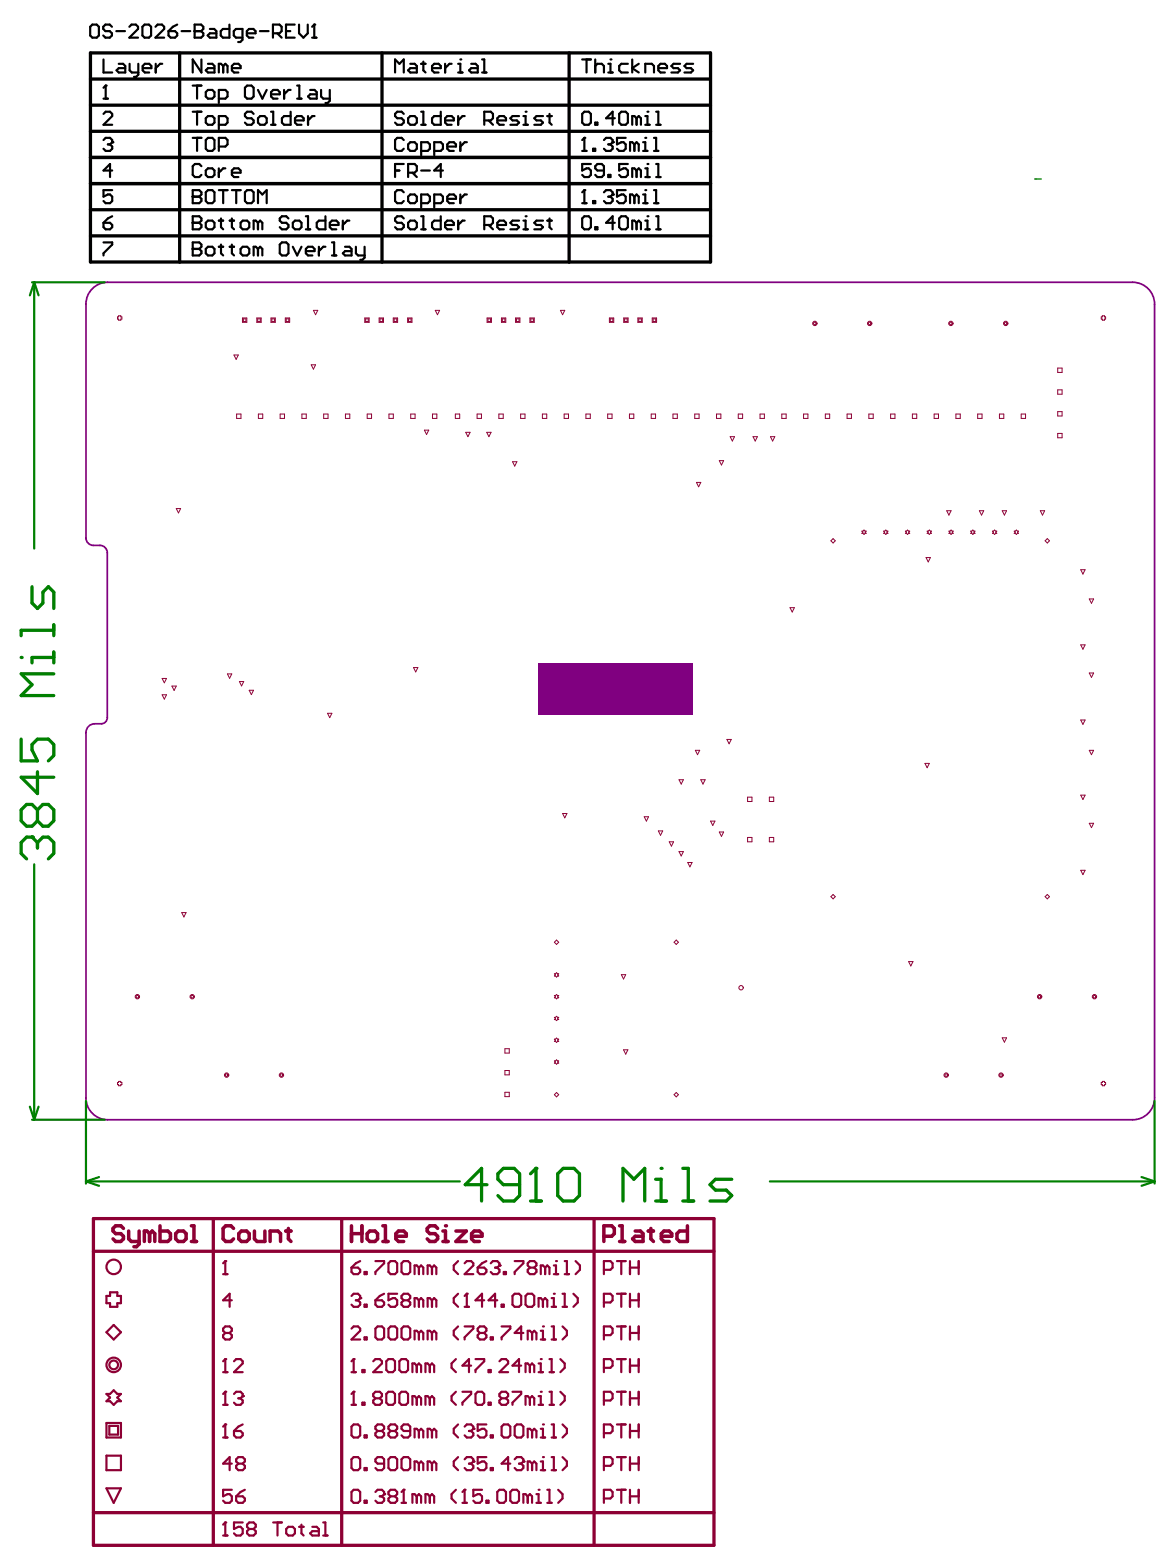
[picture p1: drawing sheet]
<svg xmlns="http://www.w3.org/2000/svg" width="454mm" height="606mm" viewBox="0 0 454 606" stroke-linecap="round" stroke-linejoin="round" font-family="sans-serif">
<path d="M33.4 118v90.8M41.8 109.5h397.8M448 118v308M36.2 211.6h2.6M41.6 214.5v64M33.4 284.2v141.8M36.7 280.9h2.6M41.8 434.5h397.8" fill="none" stroke="#800080" stroke-width=".68"/>
<path d="M208.8 257.4h60v19.9h-60z" fill-rule="evenodd" fill="#800080"/>
<path d="M41.8 109.5a8.4 8.4 0 0 0-8.4 8.5M439.6 109.5a8.5 8.5 0 0 1 8.4 8.5M33.4 208.8l.6 1.7 1 .8 1.2 .3M38.8 211.6l1.2 .3 1 .8 .6 1.8M41.6 278.5l-.5 1.5-.8 .6-1 .3M36.7 280.9a3.4 3.4 0 0 0-3.3 3.3M33.4 426a8.4 8.4 0 0 0 8.4 8.5M448 426a8.4 8.4 0 0 1-8.4 8.5" fill="none" stroke="#800080" stroke-width=".68"/>
<path d="M401.7 69.5h2.3" fill="none" stroke="#008080" stroke-width=".68"/>
<circle cx="401.7" cy="69.5" r=".34" fill="#008080"/>
<path d="M35.1 20.5h240.6v81.2h-240.6zM35.1 30.7h240.6M69.7 20.5v81.2M148.2 20.5v81.2M220.9 20.5v81.2M35.1 51h240.6M35.1 40.8h240.6M35.1 71.2h240.6M35.1 61.1h240.6M35.1 91.5h240.6M35.1 81.4h240.6" fill="none" stroke="#000" stroke-width="1.3"/>
<g fill="none" stroke="#000" stroke-width=".85">
<path d="M35.8 9.5h1.7l.9 .9v3.4l-.9 .8h-1.7l-.8-.8v-3.4zM43.4 10.4l-.8-.9h-1.7l-.8 .9v.8l.8 .9h1.7l.8 .8v.9l-.8 .8h-1.7l-.8-.8M45.1 12.1h3.4M50.2 10.4l.8-.9h1.7l.9 .9v.8l-3.4 3.4h3.4M56.1 9.5h1.7l.8 .9v3.4l-.8 .8h-1.7l-.8-.8v-3.4zM60.3 10.4l.9-.9h1.7l.8 .9v.8l-3.4 3.4h3.4M65.4 12.1h2.5l.9 .8v.9l-.9 .8h-1.7l-.8-.8zM68.8 9.5l-1.7 .9-1.7 1.7M70.5 12.1h3.3M75.5 9.5h2.6l.8 .9v.8l-.8 .9 .8 .8v.9l-.8 .8h-2.6zM75.5 12.1h2.6M81.4 11.2h1.7l.9 .9v2.5h-2.6l-.8-.8 .8-.9h2.6"/>
<path d="M89 9.5v5.1h-2.5l-.8-.8v-1.7l.8-.9h2.5M94.1 14.6h-2.5l-.9-.8v-1.7l.9-.9h2.5v4.3l-.8 .8h-.9M95.8 12.9h3.4v-.8l-.9-.9h-1.7l-.8 .9v1.7l.8 .8h1.7M100.9 12.1h3.3M105.9 12.9h2.5l.9-.8v-1.7l-.9-.9h-2.5v5.1M107.6 12.9l1.7 1.7M111 12.1h1.7M114.4 9.5h-3.4v5.1h3.4M116 9.5v3.4l1.7 1.7 1.7-1.7v-3.4M121.1 14.6h1.7M121.1 10.4l.9-.9v5.1M40.2 23.1v5h3.3"/>
<path d="M40.2 38.3h1.7M40.2 34.1l.8-.9v5.1M46.1 24.8h1.7l.8 .8v2.5h-2.5l-.9-.8 .9-.9h2.5M50.3 24.8v2.5l.8 .8h2.6M53.7 24.8v4.2l-.9 .8h-.8M55.4 26.4h3.3v-.8l-.8-.8h-1.7l-.8 .8v1.7l.8 .8h1.7M60.4 24.8v3.3M63 24.8h-.9l-1.7 1.6M74.8 33.2h3.4M76.5 33.2v5.1M78.2 23.1v5l-3.4-5v5M80.7 24.8h1.7l.8 .8v2.5h-2.5l-.8-.8 .8-.9h2.5"/>
<path d="M80.7 34.9h1.7l.8 .8v1.7l-.8 .9h-1.7l-.8-.9v-1.7zM84.9 38.3h2.5l.9-.9v-1.7l-.9-.8h-2.5v5.1M86.6 25.6l-.8-.8h-.9v3.3M86.6 25.6l.8-.8 .9 .8v2.5M86.6 25.6v2.5M90 26.4h3.4v-.8l-.9-.8h-1.7l-.8 .8v1.7l.8 .8h1.7M95.9 33.2h1.7l.8 .9v3.3l-.8 .9h-1.7l-.9-.9v-3.3zM100.1 34.9l1.7 3.4 1.7-3.4M105.2 36.6h3.4v-.9l-.9-.8h-1.7l-.8 .8v1.7l.8 .9h1.7M110.2 34.9v3.4M112.8 34.9h-.9l-1.7 1.7M115.3 38.3h1.7"/>
<path d="M115.3 33.2h.9v5.1M120.4 34.9h1.7l.8 .8v2.6h-2.5l-.9-.9 .9-.8h2.5M124.6 34.9v2.5l.8 .9h2.6M128 34.9v4.2l-.9 .9h-.8M153.3 28.1v-5l1.7 1.7 1.7-1.7v5M159.2 24.8h1.7l.8 .8v2.5h-2.5l-.8-.8 .8-.9h2.5M163.4 24.8h1.7M164.3 23.9v3.4l.8 .8M167.7 26.4h3.3v-.8l-.8-.8h-1.7l-.8 .8v1.7l.8 .8h1.7M172.7 24.8v3.3M175.3 24.8h-.9l-1.7 1.6M177.8 28.1h1.7"/>
<path d="M177.8 24.8h.8v3.3M182.9 24.8h1.6l.9 .8v2.5h-2.5l-.9-.8 .9-.9h2.5M187.1 28.1h1.7M187.1 23.1h.8v5M225.9 23.1h3.4M227.6 23.1v5M231 25.6l.8-.8h1.7l.9 .8v2.5M231 23.1v5M236.1 28.1h1.6M236.1 24.8h.8v3.3M243.6 24.8h-2.5l-.8 .8v1.7l.8 .8h2.5M245.3 23.1v5"/>
<path d="M247.9 24.8l-2.6 1.6 2.6 1.7M250.4 28.1v-3.3h2.5l.9 .8v2.5M255.5 26.4h3.3v-.8l-.8-.8h-1.7l-.8 .8v1.7l.8 .8h1.7M263.9 24.8h-2.5l-.9 .8 .9 .8h1.7l.8 .9-.8 .8h-2.6M269 24.8h-2.6l-.8 .8 .8 .8h1.7l.9 .9-.9 .8h-2.5M40.2 44.2l.8-.8h1.7l.8 .8v.8l-3.3 3.4h3.3M40.2 54.3l.8-.8h1.7l.8 .8v.9l-.8 .8M41.9 56h.8M42.7 56l.8 .9v.8l-.8 .9h-1.7l-.8-.9M74.8 53.5h3.4M74.8 43.4h3.4M76.5 43.4v5"/>
<path d="M76.5 53.5v5.1M80.7 53.5h1.7l.8 .8v3.4l-.8 .9h-1.7l-.8-.9v-3.4zM80.7 45h1.7l.8 .9v1.7l-.8 .8h-1.7l-.8-.8v-1.7zM84.9 56.9h2.5l.9-.9v-1.7l-.9-.8h-2.5v5.1M84.9 48.4h2.5l.9-.8v-1.7l-.9-.9h-2.5v5.1M98.4 44.2l-.8-.8h-1.7l-.9 .8v.8l.9 .9h1.7l.8 .8v.9l-.8 .8h-1.7l-.9-.8M101 45h1.6l.9 .9v1.7l-.9 .8h-1.6l-.9-.8v-1.7zM105.2 48.4h1.7M105.2 43.4h.8v5M112.8 43.4v5h-2.6l-.8-.8v-1.7l.8-.9h2.6M114.5 46.7h3.3v-.8l-.8-.9h-1.7l-.8 .9v1.7l.8 .8h1.7M119.5 45v3.4"/>
<path d="M122.1 45h-.9l-1.7 1.7M156.7 54.3l-.9-.8h-1.6l-.9 .8v3.4l.9 .9h1.6l.9-.9M156.7 44.2l-.9-.8h-1.6l-.9 .8v.8l.9 .9h1.6l.9 .8v.9l-.9 .8h-1.6l-.9-.8M159.2 55.2h1.7l.8 .8v1.7l-.8 .9h-1.7l-.8-.9v-1.7zM159.2 45h1.7l.8 .9v1.7l-.8 .8h-1.7l-.8-.8v-1.7zM163.4 58.6h2.6l.8-.9v-1.7l-.8-.8h-2.6v5.1M163.4 48.4h1.7M163.4 43.4h.9v5M168.5 58.6h2.5l.9-.9v-1.7l-.9-.8h-2.5v5.1M171 43.4v5h-2.5l-.8-.8v-1.7l.8-.9h2.5M172.7 46.7h3.4v-.8l-.8-.9h-1.7l-.9 .9v1.7l.9 .8h1.7M173.6 56.9h3.3v-.9l-.8-.8h-1.7l-.8 .8v1.7l.8 .9h1.7"/>
<path d="M177.8 45v3.4M178.6 55.2v3.4M180.3 45h-.8l-1.7 1.7M181.2 55.2h-.9l-1.7 1.7M187.9 46.7h2.6l.8-.8v-1.7l-.8-.8h-2.6v5M189.6 46.7l1.7 1.7M193 46.7h3.4v-.8l-.9-.9h-1.7l-.8 .9v1.7l.8 .8h1.7M201.4 45h-2.5l-.8 .9 .8 .8h1.7l.8 .9-.8 .8h-2.5M203.1 48.4h1.7M203.1 45h.9v3.4M210.7 45h-2.5l-.9 .9 .9 .8h1.7l.8 .9-.8 .8h-2.6M212.4 45h1.7"/>
<path d="M213.3 44.2v3.4l.8 .8M225.9 58.6h1.7M225.9 54.3l.9-.8v5.1M226.8 43.4h1.7l.8 .8v3.4l-.8 .8h-1.7l-.9-.8v-3.4zM230.1 57.7h.9v.9h-.9zM231 47.6h.8v.8h-.8zM234.4 54.3l.8-.8h1.7l.8 .8v.9l-.8 .8M236.1 56h.8M236.9 56l.8 .9v.8l-.8 .9h-1.7l-.8-.9M238.6 45.9h-3.4l2.5-2.5v5M241.1 43.4h1.7l.8 .8v3.4l-.8 .8h-1.7l-.8-.8v-3.4zM242.8 53.5h-3.4v2.5l1.7-.8h.9l.8 .8v1.7l-.8 .9h-1.7l-.9-.9"/>
<path d="M246.2 56l-.9-.8h-.8v3.4M246.2 56v2.6M246.2 56l.8-.8 .9 .8v2.6M247 45.9l-.8-.9h-.9v3.4M247 45.9v2.5M247 45.9l.9-.9 .8 .9v2.5M249.6 58.6h1.6M249.6 55.2h.8v3.4M250.4 48.4h1.7M250.4 45h.8v3.4M253.8 53.5h.8v5.1M253.8 58.6h1.7"/>
<path d="M254.6 48.4h1.7M254.6 43.4h.9v5M43.5 73.8h-3.3v2.5l1.7-.8h.8l.8 .8v1.7l-.8 .8h-1.7l-.8-.8M43.5 66.2h-3.3l2.5-2.6v5.1M74.8 73.8h2.5l.9 .8v.9l-.9 .8 .9 .9v.8l-.9 .8h-2.5zM74.8 76.3h2.5M78.2 64.5l-.9-.9h-1.7l-.8 .9v3.4l.8 .8h1.7l.9-.8M80.7 73.8h1.7l.8 .8v3.4l-.8 .8h-1.7l-.8-.8v-3.4zM80.7 65.3h1.7l.8 .9v1.7l-.8 .8h-1.7l-.8-.8v-1.7zM84.9 73.8h3.4M84.9 65.3v3.4M86.6 73.8v5"/>
<path d="M87.4 65.3h-.8l-1.7 1.7M90 73.8h3.4M90 67h3.4v-.8l-.9-.9h-1.7l-.8 .9v1.7l.8 .8h1.7M91.7 73.8v5M95.9 73.8h1.7l.8 .8v3.4l-.8 .8h-1.7l-.9-.8v-3.4zM100.1 78.8v-5l1.7 1.7 1.7-1.7v5M153.3 66.2h1.7M156.7 74.6l-.9-.8h-1.6l-.9 .8v3.4l.9 .8h1.6l.9-.8M156.7 63.6h-3.4v5.1M158.4 67h2.5l.8-.8v-1.7l-.8-.9h-2.5v5.1M159.2 75.5h1.7l.8 .8v1.7l-.8 .8h-1.7l-.8-.8v-1.7zM160.1 67l1.6 1.7"/>
<path d="M163.4 78.8h2.6l.8-.8v-1.7l-.8-.8h-2.6v5M163.4 66.2h3.4M168.5 78.8h2.5l.9-.8v-1.7l-.9-.8h-2.5v5M171.9 66.2h-3.4l2.5-2.6v5.1M173.6 77.2h3.3v-.9l-.8-.8h-1.7l-.8 .8v1.7l.8 .8h1.7M178.6 75.5v3.3M181.2 75.5h-.9l-1.7 1.7M225.9 78.8h1.7M225.9 74.6l.9-.8v5M229.3 63.6h-3.4v2.6l1.7-.9h.9l.8 .9v1.7l-.8 .8h-1.7l-.9-.8M230.1 78h.9v.8h-.9zM234.4 74.6l.8-.8h1.7l.8 .8v.9l-.8 .8"/>
<path d="M234.4 66.2h-2.6l-.8-.9v-.8l.8-.9h1.7l.9 .9v3.4l-.9 .8h-1.7l-.8-.8M236.1 76.3h.8M236.1 67.9h.8v.8h-.8zM236.9 76.3l.8 .9v.8l-.8 .8h-1.7l-.8-.8M242.8 73.8h-3.4v2.5l1.7-.8h.9l.8 .8v1.7l-.8 .8h-1.7l-.9-.8M243.6 63.6h-3.3v2.6l1.7-.9h.8l.8 .9v1.7l-.8 .8h-1.7l-.8-.8M246.2 76.3l-.9-.8h-.8v3.3M246.2 76.3v2.5M246.2 76.3l.8-.8 .9 .8v2.5M247 66.2l.9-.9 .8 .9v2.5M247 66.2l-.8-.9h-.9v3.4M247 66.2v2.5"/>
<path d="M249.6 75.5h.8v3.3M249.6 78.8h1.6M250.4 65.3h.8v3.4M250.4 68.7h1.7M253.8 73.8h.8v5M253.8 78.8h1.7M254.6 63.6h.9v5.1M254.6 68.7h1.7M40.2 86.5h2.5l.8 .8v.8l-.8 .9h-1.7l-.8-.9zM40.2 94.1h3.3v.8l-3.3 3.4v.8M43.5 83.9l-1.6 .9-1.7 1.7M74.8 83.9h2.5l.9 .9v.8l-.9 .9 .9 .8v.8l-.9 .9h-2.5z"/>
<path d="M74.8 86.5h2.5M74.8 94.1h2.5l.9 .8v.9l-.9 .8 .9 .8v.9l-.9 .8h-2.5zM74.8 96.6h2.5M80.7 85.6h1.7l.8 .9v1.6l-.8 .9h-1.7l-.8-.9v-1.6zM80.7 95.8h1.7l.8 .8v1.7l-.8 .8h-1.7l-.8-.8v-1.7zM84.9 85.6h1.7M84.9 95.8h1.7M85.8 84.8v3.3l.8 .9M85.8 94.9v3.4l.8 .8M89.1 85.6h1.7M89.1 95.8h1.7M90 84.8v3.3l.8 .9"/>
<path d="M90 94.9v3.4l.8 .8M94.2 85.6h1.7l.8 .9v1.6l-.8 .9h-1.7l-.8-.9v-1.6zM94.2 95.8h1.7l.8 .8v1.7l-.8 .8h-1.7l-.8-.8v-1.7zM100.1 96.6l-.8-.8h-.9v3.3M100.1 86.5l-.8-.9h-.9v3.4M100.1 86.5v2.5M100.1 96.6v2.5M100.1 86.5l.9-.9 .8 .9v2.5M100.1 96.6l.9-.8 .8 .8v2.5M109.4 94.1h1.7l.8 .8v3.4l-.8 .8h-1.7l-.8-.8v-3.4zM111.9 84.8l-.8-.9h-1.7l-.8 .9v.8l.8 .9h1.7l.8 .8v.8l-.8 .9h-1.7l-.8-.9M113.6 95.8l1.7 3.3 1.7-3.3"/>
<path d="M114.5 85.6h1.7l.8 .9v1.6l-.8 .9h-1.7l-.9-.9v-1.6zM118.7 89h1.7M118.7 83.9h.8v5.1M118.7 97.4h3.4v-.8l-.9-.8h-1.7l-.8 .8v1.7l.8 .8h1.7M123.8 95.8v3.3M126.3 83.9v5.1h-2.5l-.9-.9v-1.6l.9-.9h2.5M126.3 95.8h-.9l-1.6 1.6M128 87.3h3.4v-.8l-.9-.9h-1.7l-.8 .9v1.6l.8 .9h1.7M128.8 94.1h.9v5M128.8 99.1h1.7M133 85.6v3.4M133.9 95.8h1.7l.8 .8v2.5h-2.5l-.9-.8 .9-.9h2.5"/>
<path d="M135.6 85.6h-.9l-1.7 1.7M138.1 95.8v2.5l.8 .8h2.6M141.5 95.8v4.2l-.9 .8h-.8M156.7 84.8l-.9-.9h-1.6l-.9 .9v.8l.9 .9h1.6l.9 .8v.8l-.9 .9h-1.6l-.9-.9M159.2 85.6h1.7l.8 .9v1.6l-.8 .9h-1.7l-.8-.9v-1.6zM163.4 89h1.7M163.4 83.9h.9v5.1M171 83.9v5.1h-2.5l-.8-.9v-1.6l.8-.9h2.5M172.7 87.3h3.4v-.8l-.8-.9h-1.7l-.9 .9v1.6l.9 .9h1.7M177.8 85.6v3.4M180.3 85.6h-.8l-1.7 1.7M187.9 87.3h2.6l.8-.8v-1.7l-.8-.9h-2.6v5.1"/>
<path d="M189.6 87.3l1.7 1.7M193 87.3h3.4v-.8l-.9-.9h-1.7l-.8 .9v1.6l.8 .9h1.7M201.4 85.6h-2.5l-.8 .9 .8 .8h1.7l.8 .8-.8 .9h-2.5M203.1 89h1.7M203.1 85.6h.9v3.4M210.7 85.6h-2.5l-.9 .9 .9 .8h1.7l.8 .8-.8 .9h-2.6M212.4 85.6h1.7M213.3 84.8v3.3l.8 .9M226.8 83.9h1.7l.8 .9v3.3l-.8 .9h-1.7l-.9-.9v-3.3zM231 88.1h.8v.9h-.8zM238.6 86.5h-3.4l2.5-2.6v5.1M241.1 83.9h1.7l.8 .9v3.3l-.8 .9h-1.7l-.8-.9v-3.3z"/>
<path d="M247 86.5l-.8-.9h-.9v3.4M247 86.5v2.5M247 86.5l.9-.9 .8 .9v2.5M250.4 89h1.7M250.4 85.6h.8v3.4M254.6 89h1.7M254.6 83.9h.9v5.1"/>
</g>
<g fill="#000">
<circle cx="75.5" cy="12.1" r=".42"/>
<circle cx="122" cy="9.5" r=".42"/>
<circle cx="41" cy="33.2" r=".42"/>
<circle cx="178.6" cy="23.1" r=".42"/>
<circle cx="236.9" cy="23.1" r=".42"/>
<circle cx="43.5" cy="55.2" r=".42"/>
<circle cx="204" cy="43.4" r=".42"/>
<circle cx="226.8" cy="53.5" r=".42"/>
<circle cx="237.7" cy="55.2" r=".42"/>
<circle cx="250.4" cy="53.5" r=".42"/>
<circle cx="251.2" cy="43.4" r=".42"/>
<circle cx="74.8" cy="76.3" r=".42"/>
<circle cx="226.8" cy="73.8" r=".42"/>
<circle cx="237.7" cy="75.5" r=".42"/>
<circle cx="250.4" cy="73.8" r=".42"/>
<circle cx="251.2" cy="63.6" r=".42"/>
<circle cx="74.8" cy="96.6" r=".42"/>
<circle cx="74.8" cy="86.5" r=".42"/>
<circle cx="204" cy="83.9" r=".42"/>
<circle cx="251.2" cy="83.9" r=".42"/>
</g>
<g fill="none" stroke="#008000" stroke-width=".85">
<path d="M12.4 109.5h28.2M13.3 109.5l-1.7 5.1M13.3 109.5v103.4M13.3 109.5l1.7 5.1M13.3 335.4v99.1M11.6 429.4l1.7 5.1M12.4 434.5h28.2M15 429.4l-1.7 5.1M33.4 427.2v32.1M448 427.2v32.1M33.4 458.4l5 1.7M33.4 458.4h145"/>
<path d="M38.4 456.7l-5 1.7M298.7 458.4h149.3M443 456.7l5 1.7M448 458.4l-5 1.7"/>
</g>
<path d="M12.4 324.8h-2.1l-2.1 2.1v4.3l2.1 2.1" fill="none" stroke="#008000" stroke-width="1.3"/>
<circle cx="12.4" cy="324.8" r=".63" fill="#008000"/>
<path d="M20.9 253v4.2M20.9 255.1h-8.5v2.1M20.9 261.5h-12.7l4.2 4.2-4.2 4.2h12.7M8.2 286.8v8.5h6.3l-2.1-4.3v-2.1l2.1-2.1h4.3l2.1 2.1v4.2l-2.1 2.2M14.5 299.5v8.4l-6.3-6.3h12.7M14.5 314.3v4.2M14.5 314.3l2.2-2.1h2.1l2.1 2.1v4.2l-2.1 2.1h-2.1l-2.2-2.1M14.5 314.3l-2.1-2.1h-2.1l-2.1 2.1v4.2l2.1 2.1h2.1l2.1-2.1M12.4 324.8l2.1 2.1M14.5 326.9v2.1M14.5 326.9l2.2-2.1h2.1l2.1 2.1v4.3l-2.1 2.1" fill="none" stroke="#008000" stroke-width="1.3"/>
<circle cx="8.2" cy="255.1" r=".63" fill="#008000"/>
<path d="M12.4 227.7v6.3l2.1 2.1 2.2-2.1v-4.2l2.1-2.1 2.1 2.1v6.3M20.9 242.4v4.3M20.9 244.6h-12.7v2.1M189 459.7h-8.5l6.4-6.3v12.6M201.6 459.7h-6.3l-2.1-2.1v-2.1l2.1-2.1h4.2l2.1 2.1v8.4l-2.1 2.1h-4.2l-2.1-2.1M208 453.4v12.6M205.9 466h4.2" fill="none" stroke="#008000" stroke-width="1.3"/>
<circle cx="208" cy="453.4" r=".63" fill="#008000"/>
<path d="M208 453.4l-2.1 2.1M218.5 453.4h4.3l2.1 2.1v8.4l-2.1 2.1h-4.3l-2.1-2.1v-8.4zM254.4 457.6h2.1v8.4M241.8 466v-12.6l4.2 4.2 4.2-4.2v12.6M254.4 466h4.2" fill="none" stroke="#008000" stroke-width="1.3"/>
<circle cx="256.5" cy="453.4" r=".63" fill="#008000"/>
<path d="M265 453.4h2.1v12.6M284 457.6h-6.4l-2.1 2.1 2.1 2.1h4.3l2.1 2.1-2.1 2.1h-6.4M265 466h4.2" fill="none" stroke="#008000" stroke-width="1.3"/>
<g fill="none" stroke="#8d0034" stroke-width=".85">
<path d="M86.6 494.4h1.7M87.4 489.3v5.1M42.7 501.5h2.8v1.4h1.4v2.8h-1.4v1.4h-2.8v-1.4h-1.4v-2.8h1.4zM44.1 514.1l2.8 2.9-2.8 2.8-2.8-2.8zM87.4 517.2l-.8-.8v-.9l.8-.8h1.7l.9 .8v.9l-.9 .8M87.4 517.2l-.8 .9v.8l.8 .9h1.7l.9-.9v-.8l-.9-.9M87.4 517.2h1.7M41.3 540.9h1.4l1.4-1.4 1.4 1.4h1.4l-1.4 1.4 1.4 1.4h-1.4l-1.4 1.4-1.4-1.4h-1.4l1.4-1.4zM41.3 552.2h5.6v5.6h-5.6zM42.4 553.3h3.4v3.4h-3.4zM234.3 543.4h2.6l.8-.8v-1.7l-.8-.8h-2.6v5M239.4 540.1h3.4"/>
<path d="M241.1 540.1v5M244.5 540.1v5M244.5 542.6h3.3M247.8 540.1v5M41.3 564.8h5.6v5.7h-5.6zM41.3 577.5h5.6l-2.8 5.7z"/>
</g>
<g fill="none" stroke="#8d0034" stroke-width=".39">
<path d="M46 122.5h.9v.5h.4v.8h-.4v.4h-.9v-.4h-.4v-.8h.4zM90.8 137.8h1.7l-.9 1.6zM94.1 123.4h1.7v1.7h-1.7zM94.4 123.7h1v1h-1zM99.7 123.4h1.7v1.7h-1.7zM100 123.7h1v1h-1zM105.1 123.4h1.7v1.7h-1.7zM105.5 123.7h1v1h-1zM110.7 123.4h1.7v1.7h-1.7zM111.1 123.7h1v1h-1zM121.6 120.4h1.7l-.8 1.7zM141.6 123.4h1.6v1.7h-1.6z"/>
<path d="M141.9 123.7h1v1h-1zM147.1 123.4h1.7v1.7h-1.7zM147.5 123.7h1v1h-1zM152.6 123.4h1.7v1.7h-1.7zM152.9 123.7h1.1v1h-1.1zM158.2 123.4h1.7v1.7h-1.7zM158.5 123.7h1v1h-1zM168.9 120.4h1.7l-.8 1.7zM189 123.4h1.7v1.7h-1.7zM189.4 123.7h1v1h-1zM194.6 123.4h1.7v1.7h-1.7zM194.9 123.7h1v1h-1z"/>
<path d="M200.1 123.4h1.7v1.7h-1.7zM200.4 123.7h1v1h-1zM205.6 123.4h1.7v1.7h-1.7zM206 123.7h1v1h-1zM217.5 120.4h1.7l-.9 1.7zM236.5 123.4h1.7v1.7h-1.7zM236.8 123.7h1v1h-1zM242 123.4h1.7v1.7h-1.7zM242.4 123.7h1v1h-1zM247.5 123.4h1.7v1.7h-1.7zM247.9 123.7h1v1h-1zM253.1 123.4h1.7v1.7h-1.7z"/>
<path d="M253.4 123.7h1.1v1h-1.1zM427.8 122.5h.8v.5h.4v.8h-.4v.4h-.8v-.4h-.5v-.8h.5zM120.8 141.6h1.7l-.9 1.6zM410.5 142.8h1.6v1.7h-1.6zM410.5 151.3h1.6v1.7h-1.6zM410.5 159.7h1.6v1.7h-1.6zM91.8 160.7h1.7v1.7h-1.7zM100.3 160.7h1.7v1.7h-1.7zM108.7 160.7h1.7v1.7h-1.7zM117.2 160.7h1.6v1.7h-1.6zM125.6 160.7h1.7v1.7h-1.7zM134 160.7h1.7v1.7h-1.7z"/>
<path d="M142.5 160.7h1.7v1.7h-1.7zM150.9 160.7h1.7v1.7h-1.7zM159.4 160.7h1.7v1.7h-1.7zM164.7 166.9h1.7l-.9 1.7zM167.8 160.7h1.7v1.7h-1.7zM176.7 160.7h1.7v1.7h-1.7zM180.7 167.8h1.7l-.8 1.6zM185.1 160.7h1.7v1.7h-1.7zM188.9 167.8h1.7l-.9 1.6zM193.6 160.7h1.7v1.7h-1.7zM198.9 179.2h1.7l-.9 1.7zM202 160.7h1.7v1.7h-1.7z"/>
<path d="M210.5 160.7h1.7v1.7h-1.7zM218.9 160.7h1.7v1.7h-1.7zM227.4 160.7h1.7v1.7h-1.7zM235.8 160.7h1.7v1.7h-1.7zM244.3 160.7h1.7v1.7h-1.7zM252.7 160.7h1.7v1.7h-1.7zM261.2 160.7h1.6v1.7h-1.6zM269.6 160.7h1.7v1.7h-1.7zM278 160.7h1.7v1.7h-1.7zM279.1 178.7h1.7l-.8 1.7zM283.3 169.4h1.7l-.8 1.7zM286.5 160.7h1.7v1.7h-1.7z"/>
<path d="M292.2 169.4h1.7l-.8 1.7zM294.9 160.7h1.7v1.7h-1.7zM299 169.4h1.7l-.9 1.7zM303.4 160.7h1.7v1.7h-1.7zM311.8 160.7h1.7v1.7h-1.7zM320.3 160.7h1.7v1.7h-1.7zM328.7 160.7h1.7v1.7h-1.7zM337.2 160.7h1.7v1.7h-1.7zM345.6 160.7h1.7v1.7h-1.7zM354.1 160.7h1.6v1.7h-1.6zM362.5 160.7h1.7v1.7h-1.7zM370.9 160.7h1.7v1.7h-1.7z"/>
<path d="M379.4 160.7h1.7v1.7h-1.7zM387.8 160.7h1.7v1.7h-1.7zM396.3 160.7h1.7v1.7h-1.7zM410.5 168.2h1.6v1.7h-1.6zM68.4 197.3h1.7l-.8 1.7zM270.3 187.2h1.6l-.8 1.7zM367.4 198.2h1.7l-.9 1.7zM380.1 198.2h1.6l-.8 1.7zM388.9 198.2h1.7l-.8 1.7zM403.7 198.2h1.7l-.9 1.7zM323.3 209l.8 .9-.8 .8-.9-.8zM334.4 206.1l.9-.4 .8 .4-.4 .4 .4 .4-.8 .5-.9-.5 .5-.4z"/>
<path d="M342.9 206.1l.8-.4 .9 .4-.4 .4 .4 .4-.9 .5-.8-.5 .4-.4zM351.3 206.1l.9-.4 .8 .4-.4 .4 .4 .4-.8 .5-.9-.5 .5-.4zM359.4 216.4h1.6l-.8 1.6zM359.8 206.1l.8-.4 .9 .4-.5 .4 .5 .4-.9 .5-.8-.5 .4-.4zM368.2 206.1l.9-.4 .8 .4-.4 .4 .4 .4-.8 .5-.9-.5 .4-.4zM376.7 206.1l.8-.4 .9 .4-.5 .4 .5 .4-.9 .5-.8-.5 .4-.4zM385.1 206.1l.9-.4 .8 .4-.4 .4 .4 .4-.8 .5-.9-.5 .4-.4zM393.6 206.1l.8-.4 .9 .4-.5 .4 .5 .4-.9 .5-.8-.5 .4-.4zM406.4 209l.9 .9-.9 .8-.8-.8zM306.6 235.8h1.7l-.9 1.7zM419.4 221.1h1.7l-.9 1.7zM422.7 232.4h1.7l-.9 1.7z"/>
<path d="M160.5 259h1.7l-.9 1.7zM419.4 250.2h1.7l-.9 1.7zM62.9 269.6h1.7l-.8 1.7zM62.9 263.3h1.7l-.8 1.7zM66.7 266.2h1.7l-.8 1.7zM88.3 261.5h1.6l-.8 1.7zM92.9 264.5h1.7l-.9 1.7zM96.7 267.8h1.7l-.9 1.7zM127.1 276.8h1.7l-.9 1.7zM419.4 279.4h1.7l-.9 1.7zM422.7 261.1h1.7l-.9 1.7zM269.8 291.2h1.7l-.8 1.6z"/>
<path d="M282.1 286.9h1.7l-.9 1.7zM358.9 296.2h1.7l-.8 1.7zM422.7 291.2h1.7l-.9 1.6zM218.3 315.7h1.7l-.8 1.7zM250 316.9h1.7l-.9 1.7zM263.5 302.6h1.7l-.9 1.7zM271.9 302.6h1.7l-.8 1.7zM275.7 318.6h1.7l-.8 1.7zM290.1 309.3h1.7v1.7h-1.7zM298.6 309.3h1.6v1.7h-1.6zM419.4 308.5h1.7l-.9 1.7zM422.7 319.5h1.7l-.9 1.7z"/>
<path d="M255.5 322.4h1.7l-.9 1.7zM259.7 326.6h1.7l-.9 1.7zM263.5 330.5h1.7l-.9 1.6zM266.9 334.7h1.7l-.9 1.7zM279.1 322.8h1.7l-.8 1.7zM290.1 325h1.7v1.6h-1.7zM298.6 325h1.6v1.6h-1.6zM419.4 337.7h1.7l-.9 1.7zM70.5 354.1h1.7l-.8 1.7zM323.3 347.1l.8 .8-.8 .9-.9-.9zM406.4 347.1l.9 .8-.9 .9-.8-.9zM215.1 377.9l.9-.4 .8 .4-.4 .4 .4 .4-.8 .4-.9-.4 .4-.4z"/>
<path d="M216 364.8l.8 .8-.8 .9-.9-.9zM241.1 378.2h1.7l-.8 1.7zM262.4 364.8l.9 .8-.9 .9-.8-.9zM352.6 373.1h1.7l-.9 1.7zM215.1 394.8l.9-.4 .8 .4-.4 .4 .4 .4-.8 .4-.9-.4 .4-.4zM215.1 386.3l.9-.4 .8 .4-.4 .4 .4 .5-.8 .4-.9-.4 .4-.5zM46 419.6h.9v.4h.4v.9h-.4v.4h-.9v-.4h-.4v-.9h.4zM195.9 406.9h1.7v1.7h-1.7zM195.9 415.4h1.7v1.7h-1.7zM215.1 411.7l.9-.4 .8 .4-.4 .4 .4 .4-.8 .4-.9-.4 .4-.4zM215.1 403.2l.9-.4 .8 .4-.4 .5 .4 .4-.8 .4-.9-.4 .4-.4zM242 407.4h1.7l-.9 1.7z"/>
<path d="M388.9 402.7h1.7l-.8 1.7zM427.8 419.6h.8v.4h.4v.9h-.4v.4h-.8v-.4h-.5v-.9h.5zM195.9 423.8h1.7v1.7h-1.7zM216 423.9l.8 .9-.8 .8-.9-.8zM262.4 423.9l.9 .9-.9 .8-.8-.8z"/>
</g>
<path d="M36.3 472.9h240.8v126.7h-240.8zM82.8 472.9v126.7M132.6 472.9v126.7M230.5 472.9v126.7M36.3 485.5h240.8M36.3 587h240.8" fill="none" stroke="#8d0034" stroke-width="1.3"/>
<circle cx="87.4" cy="489.3" r=".42" fill="#8d0034"/>
<g fill="none" stroke="#8d0034" stroke-width=".85">
<path d="M87.4 489.3l-.8 .9M234.3 492.7h2.6l.8-.8v-1.7l-.8-.9h-2.6v5.1M239.4 489.3h3.4M241.1 489.3v5.1M244.5 489.3v5.1M244.5 491.9h3.3M247.8 489.3v5.1M90 504.6h-3.4l2.5-2.6v5.1M234.3 505.4h2.6l.8-.8v-1.7l-.8-.9h-2.6v5.1M234.3 518.1h2.6l.8-.9v-1.7l-.8-.8h-2.6v5.1M239.4 514.7h3.4M239.4 502h3.4"/>
<path d="M241.1 502v5.1M241.1 514.7v5.1M244.5 502v5.1M244.5 514.7v5.1M244.5 517.2h3.3M244.5 504.6h3.3M247.8 502v5.1M247.8 514.7v5.1M234.3 530.8h2.6l.8-.9v-1.7l-.8-.8h-2.6v5M239.4 527.4h3.4M241.1 527.4v5M244.5 527.4v5"/>
<path d="M244.5 529.9h3.3M247.8 527.4v5M86.6 545.1h1.7M87.4 540.1v5M234.3 556.1h2.6l.8-.8v-1.7l-.8-.9h-2.6v5.1M239.4 552.7h3.4M241.1 552.7v5.1M244.5 552.7v5.1M244.5 555.3h3.3M247.8 552.7v5.1M234.3 568.8h2.6l.8-.9v-1.6l-.8-.9h-2.6v5.1M239.4 565.4h3.4"/>
<path d="M239.4 578.1h3.4M241.1 565.4v5.1M241.1 578.1v5.1M244.5 565.4v5.1M244.5 578.1v5.1M244.5 567.9h3.3M247.8 565.4v5.1M247.8 578.1v5.1M234.3 581.5h2.6l.8-.9v-1.7l-.8-.8h-2.6v5.1M244.5 580.6h3.3"/>
</g>
<circle cx="87.4" cy="540.1" r=".42" fill="#8d0034"/>
<path d="M87.4 540.1l-.8 .8M90.8 540.9l.8-.8h1.7l.9 .8v.8" fill="none" stroke="#8d0034" stroke-width=".85"/>
<circle cx="94.2" cy="541.7" r=".42" fill="#8d0034"/>
<path d="M92.5 542.6h.8M93.3 542.6l.9 .8v.9l-.9 .8h-1.7l-.8-.8M94.2 541.7l-.9 .9M86.6 595.8h1.7M87.4 590.8v5" fill="none" stroke="#8d0034" stroke-width=".85"/>
<circle cx="87.4" cy="590.8" r=".42" fill="#8d0034"/>
<g fill="none" stroke="#8d0034" stroke-width=".85">
<path d="M86.6 557.8h1.7M87.4 552.7v5.1M90 567.9h-3.4l2.5-2.5v5.1M90 578.1h-3.4v2.5l1.7-.8h.8l.9 .8v1.7l-.9 .9h-1.7l-.8-.9M92.5 567.9h1.7M92.5 567.9l-.9-.8v-.8l.9-.9h1.7l.8 .9v.8l-.8 .8M92.5 567.9l-.9 .9v.8l.9 .9h1.7l.8-.9v-.8l-.8-.9M95 578.1l-1.7 .8-1.7 1.7M87.4 590.8l-.8 .8M91.6 580.6h2.6l.8 .9v.8l-.8 .9h-1.7l-.9-.9zM94.2 590.8h-3.4v2.5l1.7-.8h.8l.9 .8v1.7l-.9 .8h-1.7l-.8-.8M96.7 593.3l-.8-.8v-.9l.8-.8h1.7l.8 .8v.9l-.8 .8"/>
<path d="M96.7 593.3l-.8 .8v.9l.8 .8h1.7l.8-.8v-.9l-.8-.8M96.7 593.3h1.7M106 590.8h3.4M107.7 590.8v5M111.9 592.5h1.7l.8 .8v1.7l-.8 .8h-1.7l-.8-.8v-1.7zM116.1 592.5h1.7M117 591.6v3.4l.8 .8M121.2 592.5h1.7l.8 .8v2.5h-2.5l-.8-.8 .8-.9h2.5M125.4 590.8h.9v5M125.4 595.8h1.7"/>
</g>
<circle cx="87.4" cy="552.7" r=".42" fill="#8d0034"/>
<path d="M86.6 532.4h1.7M87.4 527.4v5M87.4 552.7l-.8 .9M90.8 555.3h2.5l.9 .8v.9l-.9 .8h-1.7l-.8-.8zM94.2 552.7l-1.7 .9-1.7 1.7" fill="none" stroke="#8d0034" stroke-width=".85"/>
<circle cx="87.4" cy="527.4" r=".42" fill="#8d0034"/>
<path d="M87.4 527.4l-.8 .8M90.8 528.2l.8-.8h1.7l.9 .8v.9l-3.4 3.3h3.4" fill="none" stroke="#8d0034" stroke-width=".85"/>
<g fill="none" stroke="#8d0034" stroke-width="1.4">
<path d="M47.9 476.7l-1-1h-2l-1 1v1l1 1h2l1 1v1l-1 1h-2l-1-1M49.9 477.7v3l1 1h3.1M54 477.7v5.1l-1 1h-1M58 478.7l-1-1h-1v4M58 478.7l1.1-1 1 1v3M58 478.7v3M62.1 475.7v6h3l1-1v-2l-1-1h-3M68.2 478.7l1-1h2l1 1v2l-1 1h-2l-1-1zM74.3 475.7h1v6M90.6 476.7l-1-1h-2l-1 1v4l1 1h2l1-1M93.7 477.7h2l1 1v2l-1 1h-2l-1-1v-2zM98.7 477.7v3l1.1 1h3v-4"/>
<path d="M110.9 477.7h2M111.9 476.7v4l1 1M136.4 478.7h4M136.4 475.7v6M140.4 475.7v6M142.5 478.7l1-1h2l1 1v2l-1 1h-2l-1-1zM148.6 475.7h1v6M153.6 479.7h4.1v-1l-1-1h-2.1l-1 1v2l1 1h2.1M169.8 476.7l-1-1h-2l-1 1v1l1 1h2l1 1v1l-1 1h-2l-1-1M171.9 477.7h1v4M74.3 481.7h2M104.8 481.7v-4h3.1l1 1v3"/>
<path d="M148.6 481.7h2M171.9 481.7h2"/>
</g>
<circle cx="172.9" cy="475.7" r=".68" fill="#8d0034"/>
<path d="M176.9 477.7h4.1l-4.1 4h4.1M183 479.7h4.1v-1l-1.1-1h-2l-1 1v2l1 1h2M234.3 479.7h3.1l1-1v-2l-1-1h-3.1v6M240.4 475.7h1v6M246.5 477.7h2l1 1v3h-3l-1-1 1-1h3M251.6 477.7h2M252.6 476.7v4l1 1M256.6 479.7h4.1v-1l-1-1h-2.1l-1 1v2l1 1h2.1M266.8 475.7v6h-3.1l-1-1v-2l1-1h3.1M240.4 481.7h2" fill="none" stroke="#8d0034" stroke-width="1.4"/>
<path d="M136.4 545.1h1.7M137.2 540.1v5" fill="none" stroke="#8d0034" stroke-width=".85"/>
<circle cx="137.2" cy="540.1" r=".42" fill="#8d0034"/>
<g fill="none" stroke="#8d0034" stroke-width=".85">
<path d="M137.2 540.1l-.8 .8M140.6 544.3h.9v.8h-.9zM145.7 542.6l-.9 .8v.9l.9 .8h1.7l.8-.8v-.9l-.8-.8M145.7 542.6l-.9-.9v-.8l.9-.8h1.7l.8 .8v.8l-.8 .9M145.7 542.6h1.7M150.7 540.1h1.7l.9 .8v3.4l-.9 .8h-1.7l-.8-.8v-3.4zM155.8 540.1h1.7l.8 .8v3.4l-.8 .8h-1.7l-.8-.8v-3.4zM161.7 542.6l-.8-.9h-.9v3.4M161.7 542.6v2.5M161.7 542.6l.9-.9 .8 .9v2.5M166.8 542.6l-.9-.9h-.8v3.4M166.8 542.6v2.5"/>
<path d="M166.8 542.6l.8-.9 .9 .9v2.5M176.9 540.1l-1.7 1.6v1.7l1.7 1.7M179.5 540.1h3.3v.8l-3.3 3.4v.8M185.4 540.1h1.7l.8 .8v3.4l-.8 .8h-1.7l-.9-.8v-3.4zM189.6 544.3h.8v.8h-.8zM194.7 542.6l-.9 .8v.9l.9 .8h1.6l.9-.8v-.9l-.9-.8M194.7 542.6l-.9-.9v-.8l.9-.8h1.6l.9 .8v.8l-.9 .9M194.7 542.6h1.6M198.9 540.1h3.3v.8l-3.3 3.4v.8M205.6 542.6l-.8-.9h-.9v3.4M205.6 542.6v2.5M205.6 542.6l.9-.9 .8 .9v2.5"/>
<path d="M209 545.1h1.7M209 541.7h.8v3.4"/>
</g>
<circle cx="209.8" cy="540.1" r=".42" fill="#8d0034"/>
<g fill="none" stroke="#8d0034" stroke-width=".85">
<path d="M213.2 545.1h1.7M213.2 540.1h.9v5M217.4 540.1l1.7 1.6v1.7l-1.7 1.7M137.2 565.4h1.7l.9 .9v3.3l-.9 .9h-1.7l-.8-.9v-3.3zM141.5 569.6h.8v.9h-.8zM149.1 567.9h-2.6l-.8-.8v-.8l.8-.9h1.7l.9 .9v3.3l-.9 .9h-1.7l-.8-.9M151.6 565.4h1.7l.8 .9v3.3l-.8 .9h-1.7l-.9-.9v-3.3zM156.7 565.4h1.6l.9 .9v3.3l-.9 .9h-1.6l-.9-.9v-3.3zM162.6 567.9l-.9-.8h-.8v3.4M162.6 567.9v2.6M162.6 567.9l.8-.8 .9 .8v2.6M167.6 567.9l-.8-.8h-.9v3.4"/>
<path d="M167.6 567.9v2.6M167.6 567.9l.9-.8 .8 .8v2.6M177.8 565.4l-1.7 1.7v1.7l1.7 1.7M180.3 566.3l.8-.9h1.7l.9 .9v.8"/>
</g>
<circle cx="183.7" cy="567.1" r=".42" fill="#8d0034"/>
<path d="M182 567.9h.8M182.8 567.9l.9 .9v.8l-.9 .9h-1.7l-.8-.9M183.7 567.1l-.9 .8M188.7 565.4h-3.3v2.5l1.7-.8h.8l.8 .8v1.7l-.8 .9h-1.7l-.8-.9M190.4 569.6h.9v.9h-.9zM198 567.9h-3.3l2.5-2.5v5.1M199.7 566.3l.9-.9h1.6l.9 .9v.8" fill="none" stroke="#8d0034" stroke-width=".85"/>
<circle cx="203.1" cy="567.1" r=".42" fill="#8d0034"/>
<path d="M201.4 567.9h.8M202.2 567.9l.9 .9v.8l-.9 .9h-1.6l-.9-.9M203.1 567.1l-.9 .8M206.5 567.9l-.9-.8h-.8v3.4M206.5 567.9v2.6M206.5 567.9l.8-.8 .9 .8v2.6M209.8 570.5h1.7M209.8 567.1h.9v3.4" fill="none" stroke="#8d0034" stroke-width=".85"/>
<circle cx="210.7" cy="565.4" r=".42" fill="#8d0034"/>
<g fill="none" stroke="#8d0034" stroke-width=".85">
<path d="M136.4 515.5l.8-.8h1.7l.9 .8v.9l-3.4 3.4h3.4M141.5 518.9h.8v.9h-.8zM146.5 514.7h1.7l.9 .8v3.4l-.9 .9h-1.7l-.8-.9v-3.4zM151.6 514.7h1.7l.8 .8v3.4l-.8 .9h-1.7l-.9-.9v-3.4zM156.7 514.7h1.6l.9 .8v3.4l-.9 .9h-1.6l-.9-.9v-3.4zM162.6 517.2l-.9-.8h-.8v3.4M162.6 517.2v2.6M162.6 517.2l.8-.8 .9 .8v2.6M167.6 517.2l-.8-.8h-.9v3.4M167.6 517.2v2.6M167.6 517.2l.9-.8 .8 .8v2.6M177.8 514.7l-1.7 1.7v1.7l1.7 1.7"/>
<path d="M180.3 514.7h3.4v.8l-3.4 3.4v.9M186.2 517.2l-.8 .9v.8l.8 .9h1.7l.8-.9v-.8l-.8-.9M186.2 517.2l-.8-.8v-.9l.8-.8h1.7l.8 .8v.9l-.8 .8M186.2 517.2h1.7M190.4 518.9h.9v.9h-.9zM194.7 514.7h3.3v.8l-3.3 3.4v.9M203.1 517.2h-3.4l2.5-2.5v5.1M206.5 517.2l-.9-.8h-.8v3.4M206.5 517.2v2.6M206.5 517.2l.8-.8 .9 .8v2.6M209.8 519.8h1.7M209.8 516.4h.9v3.4"/>
<path d="M214.1 570.5h1.7M214.1 565.4h.8v5.1M218.3 565.4l1.7 1.7v1.7l-1.7 1.7"/>
</g>
<circle cx="210.7" cy="514.7" r=".42" fill="#8d0034"/>
<g fill="none" stroke="#8d0034" stroke-width=".85">
<path d="M136.4 491.9h2.5l.9 .8v.9l-.9 .8h-1.7l-.8-.8zM139.8 489.3l-1.7 .9-1.7 1.7M141.5 493.6h.8v.8h-.8zM145.7 489.3h3.4v.9l-3.4 3.4v.8M151.6 489.3h1.7l.8 .9v3.4l-.8 .8h-1.7l-.9-.8v-3.4zM156.7 489.3h1.6l.9 .9v3.4l-.9 .8h-1.6l-.9-.8v-3.4zM162.6 491.9l-.9-.9h-.8v3.4M162.6 491.9v2.5M162.6 491.9l.8-.9 .9 .9v2.5M167.6 491.9l-.8-.9h-.9v3.4M167.6 491.9v2.5M167.6 491.9l.9-.9 .8 .9v2.5"/>
<path d="M177.8 489.3l-1.7 1.7v1.7l1.7 1.7M180.3 490.2l.8-.9h1.7l.9 .9v.8l-3.4 3.4h3.4M185.4 491.9h2.5l.8 .8v.9l-.8 .8h-1.7l-.8-.8zM188.7 489.3l-1.6 .9-1.7 1.7M190.4 490.2l.9-.9h1.7l.8 .9v.8M214.1 519.8h1.7M214.1 514.7h.8v5.1M218.3 514.7l1.7 1.7v1.7l-1.7 1.7"/>
</g>
<circle cx="193.8" cy="491" r=".42" fill="#8d0034"/>
<g fill="none" stroke="#8d0034" stroke-width=".85">
<path d="M192.1 491.9h.9M193 491.9l.8 .8v.9l-.8 .8h-1.7l-.9-.8M193.8 491l-.8 .9M195.5 493.6h.8v.8h-.8zM199.7 489.3h3.4v.9l-3.4 3.4v.8M205.6 491.9h1.7M205.6 491.9l-.8 .8v.9l.8 .8h1.7l.9-.8v-.9l-.9-.8M205.6 491.9l-.8-.9v-.8l.8-.9h1.7l.9 .9v.8l-.9 .9M211.5 491.9l-.8-.9h-.9v3.4M211.5 491.9v2.5M211.5 491.9l.9-.9 .8 .9v2.5M214.9 494.4h1.7"/>
<path d="M214.9 491h.9v3.4"/>
</g>
<circle cx="215.8" cy="489.3" r=".42" fill="#8d0034"/>
<path d="M219.1 494.4h1.7M219.1 489.3h.9v5.1M223.4 489.3l1.6 1.7v1.7l-1.6 1.7M137.2 578.1h1.7l.9 .8v3.4l-.9 .9h-1.7l-.8-.9v-3.4zM145.7 578.9l.8-.8h1.7l.9 .8v.9M141.5 582.3h.8v.9h-.8z" fill="none" stroke="#8d0034" stroke-width=".85"/>
<circle cx="149.1" cy="579.8" r=".42" fill="#8d0034"/>
<path d="M149.1 579.8l-.9 .8M156.7 578.1v5.1M147.4 580.6h.8M148.2 580.6l.9 .9v.8l-.9 .9h-1.7l-.8-.9M151.6 580.6h1.7M151.6 580.6l-.9 .9v.8l.9 .9h1.7l.8-.9v-.8l-.8-.9M151.6 580.6l-.9-.8v-.9l.9-.8h1.7l.8 .8v.9l-.8 .8M155.8 583.2h1.7" fill="none" stroke="#8d0034" stroke-width=".85"/>
<circle cx="156.7" cy="578.1" r=".42" fill="#8d0034"/>
<path d="M156.7 578.1l-.9 .8M176.9 578.1l-1.7 1.7v1.7l1.7 1.7M180.3 578.1v5.1M161.7 580.6l-.8-.8h-.9v3.4M161.7 580.6v2.6M161.7 580.6l.9-.8 .8 .8v2.6M166.8 580.6l-.9-.8h-.8v3.4M166.8 580.6v2.6M166.8 580.6l.8-.8 .9 .8v2.6M179.5 583.2h1.6" fill="none" stroke="#8d0034" stroke-width=".85"/>
<circle cx="180.3" cy="578.1" r=".42" fill="#8d0034"/>
<path d="M180.3 578.1l-.8 .8M187.1 578.1h-3.4v2.5l1.7-.8h.8l.9 .8v1.7l-.9 .9h-1.7l-.8-.9M193.8 578.1h1.7l.8 .8v3.4l-.8 .9h-1.7l-.8-.9v-3.4zM198.9 578.1h1.7l.8 .8v3.4l-.8 .9h-1.7l-.9-.9v-3.4zM208.2 579.8h.8v3.4M188.7 582.3h.9v.9h-.9zM204.8 580.6l-.9-.8h-.8v3.4M204.8 580.6v2.6M204.8 580.6l.8-.8 .9 .8v2.6M208.2 583.2h1.6" fill="none" stroke="#8d0034" stroke-width=".85"/>
<circle cx="209" cy="578.1" r=".42" fill="#8d0034"/>
<g fill="none" stroke="#8d0034" stroke-width=".85">
<path d="M137.2 552.7h1.7l.9 .9v3.4l-.9 .8h-1.7l-.8-.8v-3.4zM141.5 557h.8v.8h-.8zM146.5 555.3l-.8-.9v-.8l.8-.9h1.7l.9 .9v.8l-.9 .9M146.5 555.3l-.8 .8v.9l.8 .8h1.7l.9-.8v-.9l-.9-.8M146.5 555.3h1.7M151.6 555.3l-.9-.9v-.8l.9-.9h1.7l.8 .9v.8l-.8 .9M151.6 555.3l-.9 .8v.9l.9 .8h1.7l.8-.8v-.9l-.8-.8M151.6 555.3h1.7M159.2 555.3h-2.5l-.9-.9v-.8l.9-.9h1.6l.9 .9v3.4l-.9 .8h-1.6l-.9-.8M162.6 555.3l-.9-.9h-.8v3.4M162.6 555.3v2.5M162.6 555.3l.8-.9 .9 .9v2.5"/>
<path d="M167.6 555.3l-.8-.9h-.9v3.4M167.6 555.3v2.5M167.6 555.3l.9-.9 .8 .9v2.5M177.8 552.7l-1.7 1.7v1.7l1.7 1.7M180.3 553.6l.8-.9h1.7l.9 .9v.8M212.4 578.1h.8v5.1M216.6 578.1l1.7 1.7v1.7l-1.7 1.7M212.4 583.2h1.7"/>
</g>
<circle cx="183.7" cy="554.4" r=".42" fill="#8d0034"/>
<path d="M182 555.3h.8M182.8 555.3l.9 .8v.9l-.9 .8h-1.7l-.8-.8M183.7 554.4l-.9 .9M188.7 552.7h-3.3v2.6l1.7-.9h.8l.8 .9v1.7l-.8 .8h-1.7l-.8-.8M190.4 557h.9v.8h-.9zM195.5 552.7h1.7l.8 .9v3.4l-.8 .8h-1.7l-.8-.8v-3.4zM200.6 552.7h1.6l.9 .9v3.4l-.9 .8h-1.6l-.9-.8v-3.4zM206.5 555.3l-.9-.9h-.8v3.4M206.5 555.3v2.5M206.5 555.3l.8-.9 .9 .9v2.5M209.8 557.8h1.7M209.8 554.4h.9v3.4" fill="none" stroke="#8d0034" stroke-width=".85"/>
<circle cx="210.7" cy="552.7" r=".42" fill="#8d0034"/>
<path d="M136.4 532.4h1.7M137.2 527.4v5M214.1 557.8h1.7M214.1 552.7h.8v5.1M218.3 552.7l1.7 1.7v1.7l-1.7 1.7" fill="none" stroke="#8d0034" stroke-width=".85"/>
<circle cx="137.2" cy="527.4" r=".42" fill="#8d0034"/>
<g fill="none" stroke="#8d0034" stroke-width=".85">
<path d="M137.2 527.4l-.8 .8M140.6 531.6h.9v.8h-.9zM144.8 528.2l.9-.8h1.7l.8 .8v.9l-3.4 3.3h3.4M150.7 527.4h1.7l.9 .8v3.4l-.9 .8h-1.7l-.8-.8v-3.4zM155.8 527.4h1.7l.8 .8v3.4l-.8 .8h-1.7l-.8-.8v-3.4zM161.7 529.9l-.8-.8h-.9v3.3M161.7 529.9v2.5M161.7 529.9l.9-.8 .8 .8v2.5M166.8 529.9l-.9-.8h-.8v3.3M166.8 529.9v2.5M166.8 529.9l.8-.8 .9 .8v2.5M176.9 527.4l-1.7 1.7v1.7l1.7 1.6"/>
<path d="M182.8 529.9h-3.3l2.5-2.5v5M184.5 527.4h3.4v.8l-3.4 3.4v.8M189.6 531.6h.8v.8h-.8zM193.8 528.2l.9-.8h1.6l.9 .8v.9l-3.4 3.3h3.4M202.2 529.9h-3.3l2.5-2.5v5M205.6 529.9l-.8-.8h-.9v3.3M205.6 529.9v2.5M205.6 529.9l.9-.8 .8 .8v2.5M209 532.4h1.7M209 529.1h.8v3.3"/>
</g>
<circle cx="209.8" cy="527.4" r=".42" fill="#8d0034"/>
<path d="M136.4 502.9l.8-.9h1.7l.9 .9v.8M213.2 532.4h1.7M213.2 527.4h.9v5M217.4 527.4l1.7 1.7v1.7l-1.7 1.6" fill="none" stroke="#8d0034" stroke-width=".85"/>
<circle cx="139.8" cy="503.7" r=".42" fill="#8d0034"/>
<g fill="none" stroke="#8d0034" stroke-width=".85">
<path d="M138.1 504.6h.8M138.9 504.6l.9 .8v.8l-.9 .9h-1.7l-.8-.9M139.8 503.7l-.9 .9M141.5 506.2h.8v.9h-.8zM145.7 504.6h2.5l.9 .8v.8l-.9 .9h-1.7l-.8-.9zM149.1 502l-1.7 .9-1.7 1.7M154.1 502h-3.4v2.6l1.7-.9h.9l.8 .9v1.6l-.8 .9h-1.7l-.9-.9M156.7 504.6h1.6M156.7 504.6l-.9 .8v.8l.9 .9h1.6l.9-.9v-.8l-.9-.8M156.7 504.6l-.9-.9v-.8l.9-.9h1.6l.9 .9v.8l-.9 .9M162.6 504.6l-.9-.9h-.8v3.4M162.6 504.6v2.5"/>
<path d="M162.6 504.6l.8-.9 .9 .9v2.5M167.6 504.6l-.8-.9h-.9v3.4M167.6 504.6v2.5M167.6 504.6l.9-.9 .8 .9v2.5M177.8 502l-1.7 1.7v1.7l1.7 1.7M180.3 507.1h1.7M181.1 502v5.1"/>
</g>
<circle cx="181.1" cy="502" r=".42" fill="#8d0034"/>
<path d="M181.1 502l-.8 .9M187.9 504.6h-3.4l2.6-2.6v5.1M193 504.6h-3.4l2.5-2.6v5.1M194.7 506.2h.8v.9h-.8zM199.7 502h1.7l.8 .9v3.3l-.8 .9h-1.7l-.8-.9v-3.3zM204.8 502h1.7l.8 .9v3.3l-.8 .9h-1.7l-.9-.9v-3.3zM210.7 504.6l-.9-.9h-.8v3.4M210.7 504.6v2.5M210.7 504.6l.8-.9 .9 .9v2.5M214.1 507.1h1.7M214.1 503.7h.8v3.4" fill="none" stroke="#8d0034" stroke-width=".85"/>
<circle cx="214.9" cy="502" r=".42" fill="#8d0034"/>
<g fill="none" stroke="#8d0034" stroke-width=".85">
<path d="M218.3 507.1h1.7M218.3 502h.8v5.1M222.5 502l1.7 1.7v1.7l-1.7 1.7"/>
<circle cx="44.1" cy="491.6" r="2.82"/>
<circle cx="44.1" cy="529.6" r="2.82"/>
<circle cx="44.1" cy="529.6" r="1.69"/>
</g>
<g fill="none" stroke="#8d0034" stroke-width=".39">
<circle cx="316.2" cy="125.5" r=".84"/>
<circle cx="316.2" cy="125.5" r=".51"/>
<circle cx="337.5" cy="125.5" r=".84"/>
<circle cx="337.5" cy="125.5" r=".51"/>
<circle cx="369" cy="125.5" r=".84"/>
<circle cx="369" cy="125.5" r=".51"/>
<circle cx="390.3" cy="125.5" r=".84"/>
<circle cx="390.3" cy="125.5" r=".51"/>
<circle cx="53.3" cy="386.7" r=".84"/>
<circle cx="53.3" cy="386.7" r=".51"/>
<circle cx="74.6" cy="386.7" r=".84"/>
<circle cx="74.6" cy="386.7" r=".51"/>
<circle cx="287.6" cy="383.3" r=".84"/>
<circle cx="403.4" cy="386.7" r=".84"/>
<circle cx="403.4" cy="386.7" r=".51"/>
<circle cx="424.7" cy="386.7" r=".84"/>
<circle cx="424.7" cy="386.7" r=".51"/>
<circle cx="87.9" cy="417.2" r=".84"/>
<circle cx="87.9" cy="417.2" r=".51"/>
<circle cx="109.2" cy="417.2" r=".84"/>
<circle cx="109.2" cy="417.2" r=".51"/>
<circle cx="367.2" cy="417.2" r=".84"/>
<circle cx="367.2" cy="417.2" r=".51"/>
<circle cx="388.4" cy="417.2" r=".84"/>
<circle cx="388.4" cy="417.2" r=".51"/>
</g>
</svg>
